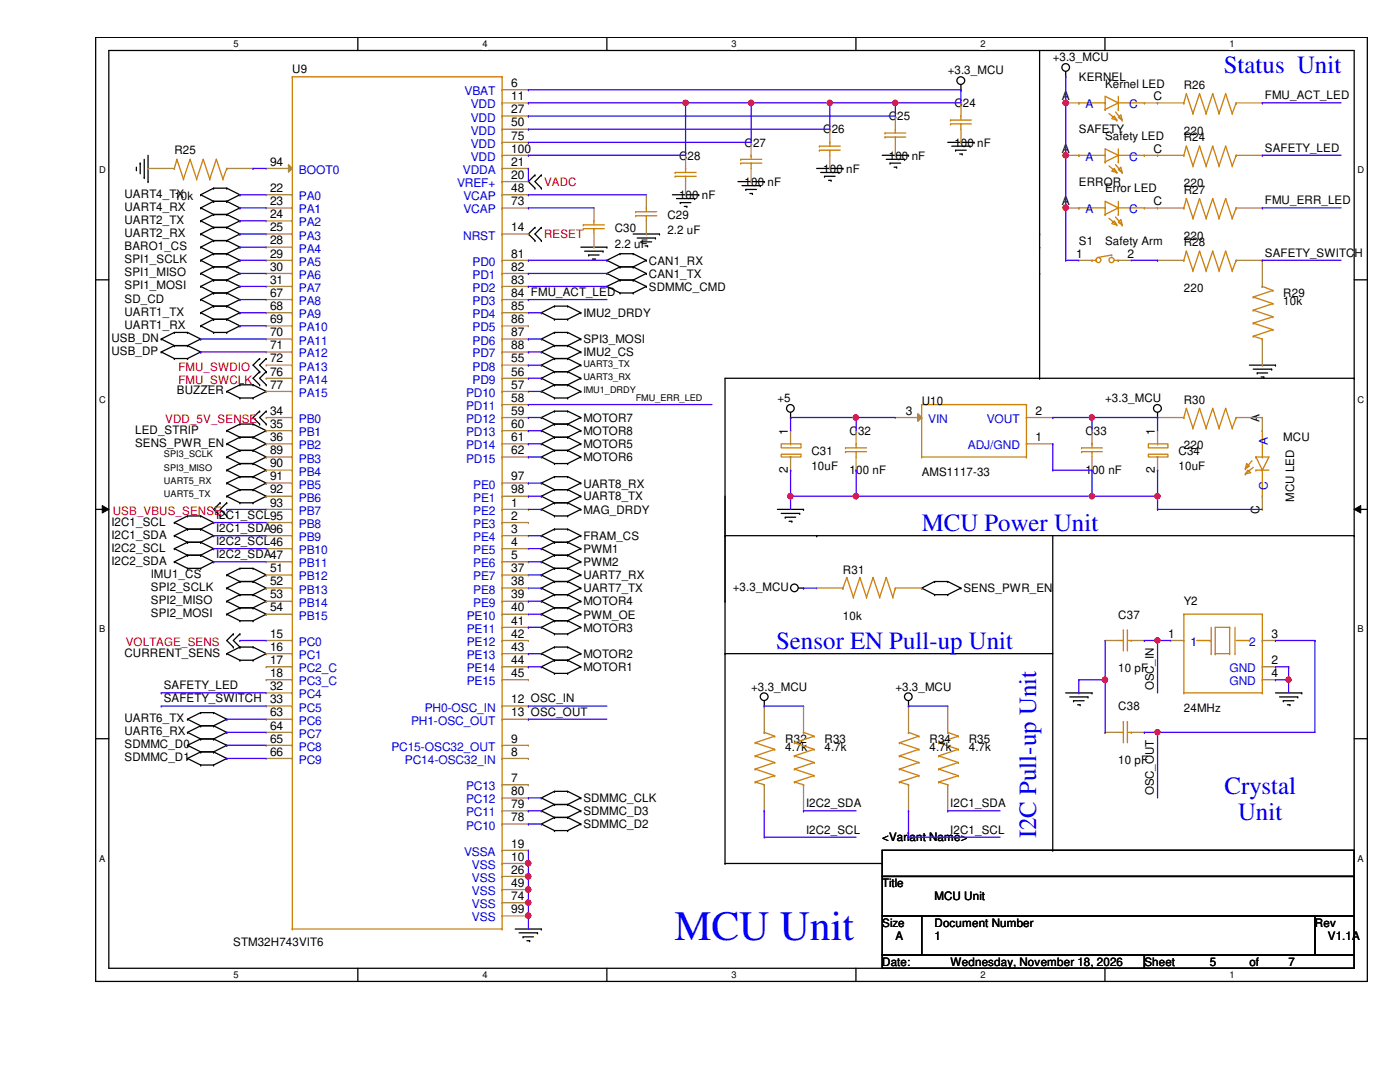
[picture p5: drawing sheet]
<svg xmlns="http://www.w3.org/2000/svg" width="279mm" height="216mm" viewBox="0 0 279 216" stroke-linecap="round" stroke-linejoin="round" font-family="sans-serif">
<defs><g id="words">
<text font-size="8.3" fill="#00f" x="134.6" y="187.6">MCU Unit</text>
<g font-size="5" fill="#00f">
<text x="244.2" y="14.5">Status Unit</text>
<text x="184" y="106">MCU Power Unit</text>
<text x="154.9" y="129.6">Sensor EN Pull-up Unit</text>
<text x="244.4" y="158.4">Crystal</text>
<text x="206.8" y="167.3" transform="rotate(-90 206.8 167.3)">I2C Pull-up Unit</text>
<text x="247.1" y="163.5">Unit</text>
</g>
<g font-size="2.4">
<text x="102" y="17.4">6</text>
<text x="102" y="20">11</text>
<text x="102" y="22.6">27</text>
<text x="211.9" y="20">A</text>
<text x="230.2" y="20">C</text>
<text x="102" y="25.2">50</text>
<text x="102" y="27.9">75</text>
<text x="53.9" y="33.1">94</text>
<text x="102" y="35.7">20</text>
<text x="102" y="33.1">21</text>
<text x="102" y="30.4">100</text>
<text x="211.9" y="30.4">A</text>
<text x="230.2" y="30.4">C</text>
<text x="53.9" y="38.3">22</text>
<text x="53.9" y="40.9">23</text>
<text x="102" y="38.3">48</text>
<text x="102" y="40.9">73</text>
<text x="211.9" y="40.9">A</text>
<text x="230.2" y="40.9">C</text>
<text x="53.9" y="43.5">24</text>
<text x="53.9" y="46.1">25</text>
<text x="102" y="46.1">14</text>
<text x="53.9" y="48.8">28</text>
<text x="53.9" y="51.4">29</text>
<text x="102" y="51.4">81</text>
<text x="214.8" y="51.4">1</text>
<text x="225" y="51.4">2</text>
<text x="53.9" y="54">30</text>
<text x="53.9" y="56.6">31</text>
<text x="53.9" y="59.2">67</text>
<text x="102" y="54">82</text>
<text x="102" y="56.6">83</text>
<text x="102" y="59.2">84 FMU_ACT_LED</text>
<text x="53.9" y="61.8">68</text>
<text x="53.9" y="64.5">69</text>
<text x="102" y="61.8">85</text>
<text x="102" y="64.5">86</text>
<text x="53.9" y="67.1">70</text>
<text x="53.9" y="69.7">71</text>
<text x="102" y="67.1">87</text>
<text x="102" y="69.7">88</text>
<text x="53.9" y="72.3">72</text>
<text x="53.9" y="74.9">76</text>
<text x="53.9" y="77.6">77</text>
<text x="102" y="72.3">55</text>
<text x="102" y="74.9">56</text>
<text x="102" y="77.6">57</text>
<text x="53.9" y="82.8">34</text>
<text x="102" y="80.2">58</text>
<text x="102" y="82.8">59</text>
<text x="180.8" y="82.8">3</text>
<text x="206.7" y="82.8">2</text>
<text x="53.9" y="85.4">35</text>
<text x="53.9" y="88">36</text>
<text x="102" y="85.4">60</text>
<text x="102" y="88">61</text>
<text x="157.2" y="86.7" transform="rotate(-90 157.2 86.7)">1</text>
<text x="206.7" y="88">1</text>
<text x="230.5" y="86.7" transform="rotate(-90 230.5 86.7)">1</text>
<text x="251.4" y="84.1" transform="rotate(-90 251.4 84.1)">A</text>
<text x="53.9" y="90.6">89</text>
<text x="53.9" y="93.3">90</text>
<text x="53.9" y="95.8">91</text>
<text x="102" y="90.6">62</text>
<text x="102" y="95.8">97</text>
<text x="157.2" y="94.4" transform="rotate(-90 157.2 94.4)">2</text>
<text x="230.5" y="94.4" transform="rotate(-90 230.5 94.4)">2</text>
<text x="53.9" y="98.5">92</text>
<text x="53.9" y="101.1">93</text>
<text x="102" y="101.1">1</text>
<text x="102" y="98.5">98</text>
<text x="102" y="103.7">2</text>
<text x="102" y="106.3">3</text>
<text x="251.4" y="102.6" transform="rotate(-90 251.4 102.6)">C</text>
<text x="102" y="108.9">4</text>
<text x="102" y="111.5">5</text>
<text x="53.9" y="114.2">51</text>
<text x="53.9" y="116.8">52</text>
<text x="53.9" y="119.4">53</text>
<text x="102" y="114.2">37</text>
<text x="102" y="116.8">38</text>
<text x="102" y="119.4">39</text>
<text x="53.9" y="122">54</text>
<text x="102" y="122">40</text>
<text x="102" y="124.6">41</text>
<text x="53.9" y="127.3">15</text>
<text x="53.9" y="129.9">16</text>
<text x="102" y="127.3">42</text>
<text x="102" y="129.9">43</text>
<text x="233.1" y="127.3">1</text>
<text x="253.7" y="127.3">3</text>
<text x="53.9" y="132.5">17</text>
<text x="53.9" y="135.1">18</text>
<text x="53.9" y="137.7">32</text>
<text x="102" y="132.5">44</text>
<text x="102" y="135.1">45</text>
<text x="253.7" y="132.5">2</text>
<text x="253.7" y="135.1">4</text>
<text x="53.9" y="143">63</text>
<text x="102" y="140.3">12 OSC_IN</text>
<text x="102" y="143">13 OSC_OUT</text>
<text x="53.9" y="145.6">64</text>
<text x="53.9" y="148.2">65</text>
<text x="102" y="148.2">9</text>
<text x="53.9" y="150.8">66</text>
<text x="102" y="150.8">8</text>
<text x="102" y="156">7</text>
<text x="102" y="161.2">79</text>
<text x="102" y="158.7">80</text>
<text x="102" y="163.9">78</text>
<text x="102" y="171.7">10</text>
<text x="102" y="169.1">19</text>
<text x="102" y="174.3">26</text>
<text x="102" y="177">49</text>
<text x="102" y="179.6">74</text>
<text x="102" y="182.2">99</text>
</g>
<g font-size="2.4" fill="#00c">
<text x="92.7" y="19">VBAT</text>
<text x="93.9" y="21.6">VDD</text>
<text x="216.6" y="21.6">A</text>
<text x="225.4" y="21.6">C</text>
<text x="93.9" y="24.3">VDD</text>
<text x="93.9" y="26.9">VDD</text>
<text x="93.9" y="29.5">VDD</text>
<text x="59.6" y="34.7">BOOT0</text>
<text x="92.4" y="34.7">VDDA</text>
<text x="93.9" y="32.1">VDD</text>
<text x="216.6" y="32.1">A</text>
<text x="225.4" y="32.1">C</text>
<text x="59.6" y="40">PA0</text>
<text x="91.2" y="37.3">VREF+</text>
<text x="92.5" y="40">VCAP</text>
<text x="59.6" y="42.6">PA1</text>
<text x="59.6" y="45.2">PA2</text>
<text x="59.6" y="47.8">PA3</text>
<text x="92.5" y="47.8">NRST</text>
<text x="92.5" y="42.6">VCAP</text>
<text x="216.6" y="42.6">A</text>
<text x="225.4" y="42.6">C</text>
<text x="59.6" y="50.4">PA4</text>
<text x="59.6" y="53">PA5</text>
<text x="94.3" y="53">PD0</text>
<text x="59.6" y="55.7">PA6</text>
<text x="59.6" y="58.3">PA7</text>
<text x="94.3" y="55.7">PD1</text>
<text x="94.3" y="58.3">PD2</text>
<text x="59.6" y="60.9">PA8</text>
<text x="59.6" y="63.5">PA9</text>
<text x="94.3" y="60.9">PD3</text>
<text x="94.3" y="63.5">PD4</text>
<text x="59.6" y="66.1">PA10</text>
<text x="59.6" y="68.7">PA11</text>
<text x="59.6" y="71.3">PA12</text>
<text x="94.3" y="66.1">PD5</text>
<text x="94.3" y="68.7">PD6</text>
<text x="94.3" y="71.3">PD7</text>
<text x="59.6" y="74">PA13</text>
<text x="59.6" y="76.6">PA14</text>
<text x="94.3" y="74">PD8</text>
<text x="94.3" y="76.6">PD9</text>
<text x="59.6" y="79.2">PA15</text>
<text x="93" y="79.2">PD10</text>
<text x="93" y="81.8">PD11</text>
<text x="59.6" y="84.4">PB0</text>
<text x="59.6" y="87">PB1</text>
<text x="59.6" y="89.7">PB2</text>
<text x="93" y="84.4">PD12</text>
<text x="93" y="87">PD13</text>
<text x="93" y="89.7">PD14</text>
<text x="185.3" y="84.4">VIN</text>
<text x="193.2" y="89.7">ADJ/GND</text>
<text x="196.9" y="84.4">VOUT</text>
<text x="253" y="88.9" transform="rotate(-90 253 88.9)">A</text>
<text x="59.6" y="92.3">PB3</text>
<text x="59.6" y="94.9">PB4</text>
<text x="93" y="92.3">PD15</text>
<text x="59.6" y="97.5">PB5</text>
<text x="59.6" y="100.1">PB6</text>
<text x="94.4" y="97.5">PE0</text>
<text x="94.4" y="100.1">PE1</text>
<text x="253" y="97.7" transform="rotate(-90 253 97.7)">C</text>
<text x="59.6" y="102.7">PB7</text>
<text x="59.6" y="105.4">PB8</text>
<text x="59.6" y="108">PB9</text>
<text x="94.4" y="102.7">PE2</text>
<text x="94.4" y="105.4">PE3</text>
<text x="94.4" y="108">PE4</text>
<text x="59.6" y="110.6">PB10</text>
<text x="59.6" y="113.2">PB11</text>
<text x="94.4" y="110.6">PE5</text>
<text x="94.4" y="113.2">PE6</text>
<text x="59.6" y="115.8">PB12</text>
<text x="59.6" y="118.4">PB13</text>
<text x="94.4" y="115.8">PE7</text>
<text x="94.4" y="118.4">PE8</text>
<text x="59.6" y="121.1">PB14</text>
<text x="59.6" y="123.7">PB15</text>
<text x="93.1" y="123.7">PE10</text>
<text x="94.4" y="121.1">PE9</text>
<text x="59.6" y="128.9">PC0</text>
<text x="59.6" y="131.5">PC1</text>
<text x="93.1" y="126.3">PE11</text>
<text x="93.1" y="128.9">PE12</text>
<text x="93.1" y="131.5">PE13</text>
<text x="237.6" y="128.9">1</text>
<text x="249.3" y="128.9">2</text>
<text x="59.6" y="134.2">PC2_C</text>
<text x="59.6" y="136.7">PC3_C</text>
<text x="93.1" y="134.2">PE14</text>
<text x="93.1" y="136.7">PE15</text>
<text x="245.4" y="134.2">GND</text>
<text x="245.4" y="136.7">GND</text>
<text x="59.6" y="139.4">PC4</text>
<text x="59.6" y="142">PC5</text>
<text x="84.8" y="142">PH0-OSC_IN</text>
<text x="59.6" y="144.6">PC6</text>
<text x="59.6" y="147.2">PC7</text>
<text x="59.6" y="149.8">PC8</text>
<text x="78.1" y="149.8">PC15-OSC32_OUT</text>
<text x="82" y="144.6">PH1-OSC_OUT</text>
<text x="59.6" y="152.4">PC9</text>
<text x="80.8" y="152.4">PC14-OSC32_IN</text>
<text x="93" y="157.7">PC13</text>
<text x="93" y="160.3">PC12</text>
<text x="93" y="165.5">PC10</text>
<text x="93" y="162.9">PC11</text>
<text x="92.6" y="170.8">VSSA</text>
<text x="94.2" y="173.4">VSS</text>
<text x="94.2" y="176">VSS</text>
<text x="94.2" y="178.6">VSS</text>
<text x="94.2" y="181.2">VSS</text>
<text x="94.2" y="183.9">VSS</text>
</g>
<g font-size="2.3">
<text x="58.3" y="14.6">U9</text>
<text x="189.1" y="14.9">+3.3_MCU</text>
<text x="210.1" y="12.2">+3.3_MCU</text>
<text x="215.3" y="16.2">KERNEL</text>
<text x="220.6" y="17.5">Kernel LED</text>
<text x="236.3" y="17.7">R26</text>
<text x="190.5" y="21.4">C24</text>
<text x="252.4" y="19.8">FMU_ACT_LED</text>
<text x="148.6" y="29.3">C27</text>
<text x="164.3" y="26.6">C26</text>
<text x="177.4" y="24">C25</text>
<text x="190.5" y="29.3">100 nF</text>
<text x="215.3" y="26.6">SAFETY</text>
<text x="220.6" y="27.9">Safety LED</text>
<text x="236.3" y="26.9">220</text>
<text x="236.3" y="28.2">R24</text>
<text x="34.8" y="30.8">R25</text>
<text x="135.5" y="31.9">C28</text>
<text x="164.3" y="34.5">100 nF</text>
<text x="177.4" y="31.9">100 nF</text>
<text x="252.4" y="30.3">SAFETY_LED</text>
<text x="24.8" y="39.5">UART4_TX</text>
<text x="34.8" y="40">10k</text>
<text x="135.5" y="39.7">100 nF</text>
<text x="148.6" y="37.1">100 nF</text>
<text x="215.3" y="37.1">ERROR</text>
<text x="220.6" y="38.4">Error LED</text>
<text x="236.3" y="37.3">220</text>
<text x="236.3" y="38.6">R27</text>
<text x="252.4" y="40.8">FMU_ERR_LED</text>
<text x="24.8" y="47.3">UART2_RX</text>
<text x="24.8" y="44.7">UART2_TX</text>
<text x="24.8" y="42.1">UART4_RX</text>
<text x="122.7" y="46.2">C30</text>
<text x="133.2" y="46.8">2.2 uF</text>
<text x="133.2" y="43.6">C29</text>
<text x="236.3" y="47.8">220</text>
<text x="24.8" y="52.5">SPI1_SCLK</text>
<text x="24.8" y="49.9">BARO1_CS</text>
<text x="122.7" y="49.4">2.2 uF</text>
<text x="129.5" y="52.8">CAN1_RX</text>
<text x="215.3" y="48.9">S1</text>
<text x="220.6" y="48.9">Safety Arm</text>
<text x="236.3" y="49.1">R28</text>
<text x="252.4" y="51.2">SAFETY_SWITCH</text>
<text x="24.8" y="55.2">SPI1_MISO</text>
<text x="24.8" y="57.7">SPI1_MOSI</text>
<text x="129.5" y="55.4">CAN1_TX</text>
<text x="129.5" y="58">SDMMC_CMD</text>
<text x="236.3" y="58.3">220</text>
<text x="256.1" y="59.3">R29</text>
<text x="24.8" y="65.6">UART1_RX</text>
<text x="24.8" y="63">UART1_TX</text>
<text x="24.8" y="60.4">SD_CD</text>
<text x="116.4" y="63.2">IMU2_DRDY</text>
<text x="256.1" y="60.9">10k</text>
<text x="22.2" y="70.8">USB_DP</text>
<text x="22.2" y="68.2">USB_DN</text>
<text x="116.4" y="68.5">SPI3_MOSI</text>
<text x="116.4" y="71.1">IMU2_CS</text>
<text x="35.3" y="78.7">BUZZER</text>
<text x="155.2" y="80.3">+5</text>
<text x="183.9" y="80.8">U10</text>
<text x="220.6" y="80.3">+3.3_MCU</text>
<text x="236.3" y="80.5">R30</text>
<text x="27" y="89.2">SENS_PWR_EN</text>
<text x="27" y="86.5">LED_STRIP</text>
<text x="116.4" y="84.2">MOTOR7</text>
<text x="116.4" y="86.8">MOTOR8</text>
<text x="116.4" y="89.4">MOTOR5</text>
<text x="169.5" y="86.8">C32</text>
<text x="216.6" y="86.8">C33</text>
<text x="236.3" y="89.7">220</text>
<text x="256.1" y="88.1">MCU</text>
<text x="116.4" y="92">MOTOR6</text>
<text x="161.9" y="90.7">C31</text>
<text x="161.9" y="93.9">10uF</text>
<text x="169.5" y="94.7">100 nF</text>
<text x="183.9" y="94.9">AMS1117-33</text>
<text x="216.6" y="94.7">100 nF</text>
<text x="235.2" y="90.7">C34</text>
<text x="235.2" y="93.9">10uF</text>
<text x="116.4" y="97.3">UART8_RX</text>
<text x="116.4" y="99.9">UART8_TX</text>
<text x="258.3" y="100.1" transform="rotate(-90 258.3 100.1)">MCU LED</text>
<text x="22.2" y="107.5">I2C1_SDA</text>
<text x="22.2" y="104.9">I2C1_SCL</text>
<text x="43.1" y="106.2">I2C1_SDA96</text>
<text x="43.1" y="103.5">I2C1_SCL95</text>
<text x="116.4" y="107.7">FRAM_CS</text>
<text x="116.4" y="102.5">MAG_DRDY</text>
<text x="22.2" y="112.7">I2C2_SDA</text>
<text x="22.2" y="110.1">I2C2_SCL</text>
<text x="43.1" y="108.8">I2C2_SCL46</text>
<text x="43.1" y="111.4">I2C2_SDA47</text>
<text x="116.4" y="110.4">PWM1</text>
<text x="116.4" y="112.9">PWM2</text>
<text x="30.1" y="115.3">IMU1_CS</text>
<text x="30.1" y="117.9">SPI2_SCLK</text>
<text x="116.4" y="115.6">UART7_RX</text>
<text x="116.4" y="118.2">UART7_TX</text>
<text x="146.3" y="117.9">+3.3_MCU</text>
<text x="168.2" y="114.5">R31</text>
<text x="192.3" y="118.2">SENS_PWR_EN</text>
<text x="30.1" y="120.6">SPI2_MISO</text>
<text x="30.1" y="123.1">SPI2_MOSI</text>
<text x="116.4" y="120.8">MOTOR4</text>
<text x="116.4" y="123.4">PWM_OE</text>
<text x="168.2" y="123.7">10k</text>
<text x="223.2" y="123.4">C37</text>
<text x="236.3" y="120.8">Y2</text>
<text x="24.8" y="131">CURRENT_SENS</text>
<text x="116.4" y="126">MOTOR3</text>
<text x="116.4" y="131.3">MOTOR2</text>
<text x="32.7" y="137.5">SAFETY_LED</text>
<text x="116.4" y="133.9">MOTOR1</text>
<text x="149.9" y="137.8">+3.3_MCU</text>
<text x="178.7" y="137.8">+3.3_MCU</text>
<text x="223.2" y="134.2">10 pF</text>
<text x="230.3" y="137.8" transform="rotate(-90 230.3 137.8)">OSC_IN</text>
<text x="32.7" y="140.2">SAFETY_SWITCH 33</text>
<text x="223.2" y="141.7">C38</text>
<text x="236.3" y="142">24MHz</text>
<text x="24.8" y="146.7">UART6_RX</text>
<text x="24.8" y="144.1">UART6_TX</text>
<text x="24.8" y="149.3">SDMMC_D0</text>
<text x="156.7" y="148.3">R32</text>
<text x="156.7" y="149.9">4.7k</text>
<text x="164.5" y="148.3">R33</text>
<text x="164.5" y="149.9">4.7k</text>
<text x="185.5" y="148.3">R34</text>
<text x="185.5" y="149.9">4.7k</text>
<text x="193.3" y="148.3">R35</text>
<text x="193.3" y="149.9">4.7k</text>
<text x="24.8" y="151.9">SDMMC_D1</text>
<text x="223.2" y="152.4">10 pF</text>
<text x="116.4" y="160.1">SDMMC_CLK</text>
<text x="160.9" y="161.1">I2C2_SDA</text>
<text x="189.7" y="161.1">I2C1_SDA</text>
<text x="230.3" y="158.7" transform="rotate(-90 230.3 158.7)">OSC_OUT</text>
<text x="116.4" y="162.7">SDMMC_D3</text>
<text x="116.4" y="165.3">SDMMC_D2</text>
<text x="160.9" y="166.3">I2C2_SCL</text>
<text x="176.1" y="167.9">&lt;Variant Name&gt;</text>
<text x="189.7" y="166.3">I2C1_SCL</text>
<text x="176.1" y="177">Title</text>
<text x="186.5" y="179.7">MCU Unit</text>
<text x="176.1" y="184.9">Size</text>
<text x="186.5" y="184.9">Document Number</text>
<text x="262.4" y="184.9">Rev</text>
<text x="46.6" y="188.8">STM32H743VIT6</text>
<text x="178.7" y="187.5">A</text>
<text x="186.5" y="187.5">1</text>
<text x="265" y="187.5">V1.1A</text>
<text x="176.1" y="192.7">Date:</text>
<text x="189.7" y="192.7">Wednesday, November 18, 2026</text>
<text x="228.4" y="192.7">Sheet</text>
<text x="241.5" y="192.7">5</text>
<text x="249.3" y="192.7">of</text>
<text x="257.2" y="192.7">7</text>
</g>
<g font-size="2.3" fill="#f00">
<text x="108.6" y="37.1">VADC</text>
<text x="108.6" y="47.5">RESET</text>
<text x="35.6" y="74">FMU_SWDIO</text>
<text x="35.6" y="76.6">FMU_SWCLK</text>
<text x="33" y="84.5">VDD_5V_SENSE</text>
<text x="22.5" y="102.7">USB_VBUS_SENSE</text>
<text x="25.1" y="128.9">VOLTAGE_SENS</text>
</g>
<g font-size="1.9">
<text x="46.6" y="9.4">5</text>
<text x="96.3" y="9.4">4</text>
<text x="146" y="9.4">3</text>
<text x="195.7" y="9.4">2</text>
<text x="245.4" y="9.4">1</text>
<text x="19.8" y="34.6">D</text>
<text x="270.9" y="34.6">D</text>
<text x="19.8" y="80.3">C</text>
<text x="270.9" y="80.3">C</text>
<text x="19.8" y="126.2">B</text>
<text x="270.9" y="126.2">B</text>
<text x="19.8" y="171.9">A</text>
<text x="270.9" y="171.9">A</text>
<text x="46.6" y="195.2">5</text>
<text x="96.3" y="195.2">4</text>
<text x="146" y="195.2">3</text>
<text x="195.7" y="195.2">2</text>
<text x="245.4" y="195.2">1</text>
</g>
<g font-size="1.8">
<text x="116.4" y="73.2">UART3_TX</text>
<text x="116.4" y="75.8">UART3_RX</text>
<text x="116.4" y="78.4">IMU1_DRDY</text>
<text x="126.9" y="80">FMU_ERR_LED</text>
<text x="32.7" y="93.9">SPI3_MISO</text>
<text x="32.7" y="91.3">SPI3_SCLK</text>
<text x="32.7" y="99.1">UART5_TX</text>
<text x="32.7" y="96.5">UART5_RX</text>
</g>
</g></defs>
<path d="M19.1 7.5h253.8v188.3h-253.8zM21.7 10.1h248.6v183.1h-248.6z" fill="none" stroke="#000" stroke-width=".25"/>
<g fill="#fff">
<path d="M46.6 7.7h1v2.1h-1z"/>
<path d="M46.6 193.5h1v2.1h-1z"/>
</g>
<path d="M71.4 7.5v2.6M71.4 193.2v2.6" fill="none" stroke="#000" stroke-width=".25"/>
<g fill="#fff">
<path d="M96.3 7.7h1v2.1h-1z"/>
<path d="M96.3 193.5h1v2.1h-1z"/>
</g>
<path d="M121.1 7.5v2.6M121.1 193.2v2.6" fill="none" stroke="#000" stroke-width=".25"/>
<g fill="#fff">
<path d="M146 7.7h1v2.1h-1z"/>
<path d="M146 193.5h1v2.1h-1z"/>
</g>
<path d="M170.8 7.5v2.6M170.8 193.2v2.6" fill="none" stroke="#000" stroke-width=".25"/>
<g fill="#fff">
<path d="M195.7 7.7h1v2.1h-1z"/>
<path d="M195.7 193.5h1v2.1h-1z"/>
</g>
<path d="M220.5 7.5v2.6M220.5 193.2v2.6" fill="none" stroke="#000" stroke-width=".25"/>
<g fill="#fff">
<path d="M245.4 7.7h1v2.1h-1z"/>
<path d="M245.4 193.5h1v2.1h-1z"/>
<path d="M19.8 32.9h1.3v2.1h-1.3z"/>
<path d="M270.9 32.9h1.3v2.1h-1.3z"/>
<path d="M19.8 78.7h1.3v2.1h-1.3z"/>
<path d="M270.9 78.7h1.3v2.1h-1.3z"/>
</g>
<path d="M19.1 55.8h2.6M270.3 55.8h2.6" fill="none" stroke="#000" stroke-width=".25"/>
<g fill="#fff">
<path d="M19.8 124.5h1.2v2.1h-1.2z"/>
<path d="M270.9 124.5h1.3v2.1h-1.3z"/>
</g>
<path d="M19.1 101.6h2.6M270.3 101.6h2.6" fill="none" stroke="#000" stroke-width=".25"/>
<path d="M20.4 100.9l1.3 .7-1.3 .8zM270.3 101.6l1.3-.7v1.5z" fill="#000"/>
<path d="M20.4 100.9l1.3 .7-1.3 .8zM270.3 101.6l1.3-.7v1.5z" fill="none" stroke="#000" stroke-width=".2"/>
<g fill="#fff">
<path d="M19.8 170.3h1.2v2h-1.2z"/>
<path d="M270.9 170.3h1.3v2h-1.3z"/>
</g>
<g fill="none" stroke="#000" stroke-width=".25">
<path d="M191.8 17.9h.1M191.8 16.9v1M207.5 10.1v65.4M212.7 15.3h.1M212.7 14.3v1M27.2 33.9h.1M27.2 33.4v.5M28 32.6h.1M28 32.6v2.1M28.8 35.4h.1M28.8 31.8v3.6M29.5 36.2h.1"/>
<path d="M29.5 31v5.2M40 38.9h.1M40 38.9l2.6 1.3M42.6 37.5h.1M42.6 37.5l-2.6 1.4M42.6 37.5h2.7M45.3 37.5h.1M45.3 37.5l2.6 1.4M47.9 38.9h.1M47.9 38.9l-2.6 1.3M106.8 34.9h.1M106.8 37.5h.1"/>
<path d="M106.8 34.9l-1.3 1.3 1.3 1.3M108 37.5h.1M108 34.9h.1M108 34.9l-1.2 1.3 1.2 1.3M134.2 38.9h5.2M135 39.6h3.6M138.6 39.6h.1M139.4 38.9h.1M147.3 36.2h5.2M148.1 37h3.6M148.8 37.8h.1M148.8 37.8h2.2"/>
<path d="M149.6 38.6h.6M150.2 38.6h.1M151.7 37h.1M152.5 36.2h.1M163 33.6h5.2M163.8 34.4h3.6M164.5 35.2h.1M164.5 35.2h2.2M165.4 36h.5M165.9 36h.1M167.4 34.4h.1M168.2 33.6h.1"/>
<path d="M176.1 31h5.2M176.9 31.8h3.6M177.6 32.6h.1M177.6 32.6h2.1M178.4 33.4h.5M178.9 33.4h.1M180.5 31.8h.1M181.3 31h.1M189.1 28.4h5.3M189.9 29.2h3.7M190.7 30h.1M190.7 30h2.1"/>
<path d="M191.5 30.7h.5M192 30.7h.1M193.6 29.2h.1M194.4 28.4h.1M40 46.7h.1M40 44.1h.1M40 41.5h.1M40 51.9h.1M40 54.6h.1M40 57.1h.1M40 49.3h.1M40 59.8h.1"/>
<path d="M40 46.7l2.6 1.3M40 44.1l2.6 1.3M40 41.5l2.6 1.3M40 51.9l2.6 1.4M40 54.6l2.6 1.3M40 57.1l2.6 1.4M40 49.3l2.6 1.3M40 59.8l2.6 1.3M42.6 48h.1M42.6 45.4h.1M42.6 42.8h.1M42.6 40.2h.1"/>
<path d="M42.6 53.3h.1M42.6 50.6h.1M42.6 55.9h.1M42.6 58.5h.1M42.6 48h2.7M42.6 45.4l-2.6 1.3M42.6 45.4h2.7M42.6 42.8l-2.6 1.3M42.6 42.8h2.7M42.6 40.2l-2.6 1.3M42.6 40.2h2.7M42.6 50.6h2.7"/>
<path d="M42.6 53.3h2.7M42.6 55.9h2.7M42.6 58.5h2.7M42.6 50.6l-2.6 1.3M42.6 53.3l-2.6 1.3M42.6 55.9l-2.6 1.2M42.6 48l-2.6 1.3M42.6 58.5l-2.6 1.3M45.3 48h.1M45.3 45.4h.1M45.3 42.8h.1M45.3 40.2h.1"/>
<path d="M45.3 53.3h.1M45.3 50.6h.1M45.3 55.9h.1M45.3 58.5h.1M45.3 45.4l2.6 1.3M45.3 42.8l2.6 1.3M45.3 40.2l2.6 1.3M45.3 50.6l2.6 1.3M45.3 53.3l2.6 1.3M45.3 55.9l2.6 1.2M45.3 48l2.6 1.3M45.3 58.5l2.6 1.3"/>
<path d="M47.9 46.7h.1M47.9 44.1h.1M47.9 41.5h.1M47.9 51.9h.1M47.9 54.6h.1M47.9 57.1h.1M47.9 49.3h.1M47.9 59.8h.1M47.9 59.8l-2.6 1.3M47.9 46.7l-2.6 1.3M47.9 44.1l-2.6 1.3M47.9 41.5l-2.6 1.3"/>
<path d="M47.9 51.9l-2.6 1.4M47.9 54.6l-2.6 1.3M47.9 57.1l-2.6 1.4M47.9 49.3l-2.6 1.3M106.8 45.4h.1M106.8 48h.1M106.8 45.4l-1.3 1.3 1.3 1.3M108 48h.1M108 45.4h.1M108 45.4l-1.2 1.3 1.2 1.3M115.9 49.3h5.2M116.7 50.1h3.7"/>
<path d="M117.5 50.9h.1M117.5 50.9h2M118.2 51.7h.6M118.8 51.7h.1M120.4 50.1h.1M121.1 51.9h.1M121.1 54.6h.1M121.1 57.1h.1M121.1 49.3h.1M121.1 51.9l2.6 1.4M121.1 54.6l2.6 1.3M121.1 57.1l2.6 1.4"/>
<path d="M123.7 50.6h.1M123.7 53.3h.1M123.7 55.9h.1M123.7 58.5h.1M123.7 50.6l-2.6 1.3M123.7 50.6h2.7M123.7 53.3h2.7M123.7 53.3l-2.6 1.3M123.7 55.9h2.7M123.7 55.9l-2.6 1.2M123.7 58.5h2.7M126.4 50.6h.1"/>
<path d="M126.4 53.3h.1M126.4 55.9h.1M126.4 58.5h.1M126.4 50.6l2.6 1.3M126.4 53.3l2.6 1.3M126.4 55.9l2.6 1.2M126.4 46.7h5.2M127.2 47.5h3.6M127.9 48.3h.1M127.9 48.3h2.1M128.7 49.1h.5M129 51.9h.1"/>
<path d="M129 54.6h.1M129 57.1h.1M129 51.9l-2.6 1.4M129 54.6l-2.6 1.3M129 57.1l-2.6 1.4M129.2 49.1h.1M130.8 47.5h.1M131.6 46.7h.1M135.8 40.4h.1M135.8 40.4h2.1M136.6 41.2h.5M137.1 41.2h.1"/>
<path d="M207.5 46.7h.1M207.5 49.3h.1M207.5 54.6h.1M32.2 70.2h.1M32.2 67.6h.1M32.2 70.2l2.6 1.3M32.2 67.6l2.6 1.4M34.8 71.5h.1M34.8 69h.1M34.8 66.3h.1M34.8 71.5h2.6M34.8 69l-2.6 1.2"/>
<path d="M34.8 69h2.6M34.8 66.3l-2.6 1.3M34.8 66.3h2.6M37.4 71.5h.1M37.4 69h.1M37.4 66.3h.1M37.4 69l2.6 1.2M37.4 66.3l2.6 1.3M40 70.2h.1M40 67.6h.1M40 65h.1M40 62.4h.1"/>
<path d="M40 70.2l-2.6 1.3M40 67.6l-2.6 1.4M40 65l2.6 1.3M40 62.4l2.6 1.3M42.6 66.3h.1M42.6 63.7h.1M42.6 61.1h.1M42.6 66.3h2.7M42.6 63.7l-2.6 1.3M42.6 63.7h2.7M42.6 61.1l-2.6 1.3M42.6 61.1h2.7"/>
<path d="M45.3 78.1h.1M45.3 66.3h.1M45.3 63.7h.1M45.3 61.1h.1M45.3 78.1l2.6 1.3M45.3 63.7l2.6 1.3M45.3 61.1l2.6 1.3M47.9 79.4h.1M47.9 76.8h.1M47.9 65h.1M47.9 62.4h.1M47.9 79.4h2.6"/>
<path d="M47.9 76.8l-2.6 1.3M47.9 76.8h2.6M47.9 65l-2.6 1.3M47.9 62.4l-2.6 1.3M50.5 79.4h.1M50.5 76.8h.1M50.5 76.8l2.6 1.3M51.8 71.5h.1M51.8 74.2h.1M51.8 76.8h.1M51.8 71.5l-1.3 1.4 1.3 1.3M51.8 74.2l-1.3 1.3 1.3 1.3"/>
<path d="M53.1 78.1h.1M53.1 71.5h.1M53.1 74.2h.1M53.1 76.8h.1M53.1 78.1l-2.6 1.3M53.1 71.5l-1.3 1.4 1.3 1.3M53.1 74.2l-1.3 1.3 1.3 1.3M108 67.6h.1M108 72.9h.1M108 75.5h.1M108 78.1h.1M108 70.2h.1"/>
<path d="M108 62.4h.1M108 67.6l2.7 1.4M108 72.9l2.7 1.3M108 75.5l2.7 1.3M108 78.1l2.7 1.3M108 70.2l2.7 1.3M108 62.4l2.7 1.3M110.7 66.3h.1M110.7 69h.1M110.7 71.5h.1M110.7 74.2h.1M110.7 76.8h.1"/>
<path d="M110.7 79.4h.1M110.7 61.1h.1M110.7 63.7h.1M110.7 79.4h2.6M110.7 76.8h2.6M110.7 71.5h2.6M110.7 69h2.6M110.7 66.3h2.6M110.7 63.7h2.6M110.7 61.1h2.6M110.7 66.3l-2.7 1.3M110.7 71.5l-2.7 1.4"/>
<path d="M110.7 74.2h2.6M110.7 74.2l-2.7 1.3M110.7 76.8l-2.7 1.3M110.7 69l-2.7 1.2M110.7 61.1l-2.7 1.3M113.3 66.3h.1M113.3 69h.1M113.3 71.5h.1M113.3 74.2h.1M113.3 76.8h.1M113.3 79.4h.1M113.3 61.1h.1"/>
<path d="M113.3 63.7h.1M113.3 66.3l2.6 1.3M113.3 71.5l2.6 1.4M113.3 74.2l2.6 1.3M113.3 76.8l2.6 1.3M113.3 69l2.6 1.2M113.3 61.1l2.6 1.3M115.9 67.6h.1M115.9 72.9h.1M115.9 75.5h.1M115.9 78.1h.1M115.9 70.2h.1"/>
<path d="M115.9 62.4h.1M115.9 67.6l-2.6 1.4M115.9 72.9l-2.6 1.3M115.9 75.5l-2.6 1.3M115.9 78.1l-2.6 1.3M115.9 70.2l-2.6 1.3M115.9 62.4l-2.6 1.3M207.5 75.5h.1M249.3 72.9h5.3M250.1 73.7h3.7M250.9 74.4h.1M250.9 74.4h2.1"/>
<path d="M251.7 75.2h.5M252.2 75.2h.1M253.8 73.7h.1M254.6 72.9h.1M270.3 75.5h.1M270.3 75.5h-125.6v96.8M45.3 99h.1M45.3 96.4h.1M45.3 93.8h.1M45.3 91.2h.1M45.3 88.6h.1M45.3 85.9h.1"/>
<path d="M45.3 88.6l2.6 1.3M45.3 99l2.6 1.3M45.3 96.4l2.6 1.3M45.3 93.8l2.6 1.3M45.3 91.2l2.6 1.3M45.3 85.9l2.6 1.3M47.9 97.7h.1M47.9 95.1h.1M47.9 92.5h.1M47.9 89.9h.1M47.9 87.2h.1M47.9 84.6h.1"/>
<path d="M47.9 95.1h2.6M47.9 97.7h2.6M47.9 97.7l-2.6 1.3M47.9 95.1l-2.6 1.3M47.9 92.5l-2.6 1.3M47.9 92.5h2.6M47.9 84.6h2.6M47.9 87.2h2.6M47.9 89.9h2.6M47.9 89.9l-2.6 1.3M47.9 87.2l-2.6 1.4M47.9 84.6l-2.6 1.3"/>
<path d="M50.5 97.7h.1M50.5 95.1h.1M50.5 92.5h.1M50.5 89.9h.1M50.5 87.2h.1M50.5 84.6h.1M50.5 87.2l2.6 1.4M50.5 97.7l2.6 1.3M50.5 95.1l2.6 1.3M50.5 92.5l2.6 1.3M50.5 89.9l2.6 1.3M50.5 84.6l2.6 1.3"/>
<path d="M51.8 82h.1M51.8 84.6h.1M51.8 82l-1.3 1.3 1.3 1.3M53.1 99h.1M53.1 96.4h.1M53.1 93.8h.1M53.1 91.2h.1M53.1 88.6h.1M53.1 85.9h.1M53.1 82h.1M53.1 84.6h.1M53.1 99l-2.6 1.3"/>
<path d="M53.1 96.4l-2.6 1.3M53.1 93.8l-2.6 1.3M53.1 91.2l-2.6 1.3M53.1 88.6l-2.6 1.3M53.1 85.9l-2.6 1.3M53.1 82l-1.3 1.3 1.3 1.3M108 96.4h.1M108 99h.1M108 83.3h.1M108 85.9h.1M108 91.2h.1M108 88.6h.1"/>
<path d="M108 96.4l2.7 1.3M108 99l2.7 1.3M108 83.3l2.7 1.3M108 85.9l2.7 1.3M108 91.2l2.7 1.3M108 88.6l2.7 1.3M110.7 95.1h.1M110.7 97.7h.1M110.7 82h.1M110.7 84.6h.1M110.7 87.2h.1M110.7 89.9h.1"/>
<path d="M110.7 92.5h.1M110.7 95.1l-2.7 1.3M110.7 95.1h2.6M110.7 97.7h2.6M110.7 97.7l-2.7 1.3M110.7 92.5h2.6M110.7 82l-2.7 1.3M110.7 82h2.6M110.7 84.6h2.6M110.7 84.6l-2.7 1.3M110.7 87.2h2.6M110.7 89.9l-2.7 1.3"/>
<path d="M110.7 89.9h2.6M110.7 87.2l-2.7 1.4M113.3 95.1h.1M113.3 97.7h.1M113.3 82h.1M113.3 84.6h.1M113.3 87.2h.1M113.3 89.9h.1M113.3 92.5h.1M113.3 95.1l2.6 1.3M113.3 97.7l2.6 1.3M113.3 82l2.6 1.3"/>
<path d="M113.3 84.6l2.6 1.3M113.3 89.9l2.6 1.3M113.3 87.2l2.6 1.4M115.9 96.4h.1M115.9 99h.1M115.9 83.3h.1M115.9 85.9h.1M115.9 91.2h.1M115.9 88.6h.1M115.9 96.4l-2.6 1.3M115.9 99l-2.6 1.3M115.9 83.3l-2.6 1.3"/>
<path d="M115.9 85.9l-2.6 1.3M115.9 91.2l-2.6 1.3M115.9 88.6l-2.6 1.3M157.8 83.3h.1M157.8 82.3v1M231 83.3h.1M231 82.3v1M34.8 112.1h.1M34.8 109.5h.1M34.8 106.9h.1M34.8 104.3h.1M34.8 112.1l2.6 1.3"/>
<path d="M34.8 109.5l2.6 1.3M34.8 106.9l2.6 1.3M34.8 104.3l2.6 1.3M37.4 113.4h.1M37.4 110.8h.1M37.4 108.2h.1M37.4 105.6h.1M37.4 103h.1M37.4 113.4h2.6M37.4 110.8l-2.6 1.3M37.4 110.8h2.6M37.4 108.2l-2.6 1.3"/>
<path d="M37.4 108.2h2.6M37.4 105.6l-2.6 1.3M37.4 105.6h2.6M37.4 103l-2.6 1.3M37.4 103h2.6M40 113.4h.1M40 110.8h.1M40 108.2h.1M40 105.6h.1M40 103h.1M40 110.8l2.6 1.3M40 108.2l2.6 1.3"/>
<path d="M40 105.6l2.6 1.3M40 103l2.6 1.3M42.6 112.1h.1M42.6 109.5h.1M42.6 106.9h.1M42.6 104.3h.1M42.6 112.1l-2.6 1.3M42.6 109.5l-2.6 1.3M42.6 106.9l-2.6 1.3M42.6 104.3l-2.6 1.3M43.9 100.3h.1M43.9 103h.1"/>
<path d="M43.9 100.3l-1.3 1.3 1.3 1.4M45.3 114.7h.1M45.3 117.3h.1M45.3 120h.1M45.3 100.3h.1M45.3 103h.1M45.3 117.3l2.6 1.4M45.3 114.7l2.6 1.3M45.3 120l2.6 1.3M45.3 100.3l-1.4 1.3 1.4 1.4M47.9 100.3h.1M47.9 116h.1"/>
<path d="M47.9 113.4h.1M47.9 118.7h.1M47.9 118.7h2.6M47.9 100.3h2.6M47.9 113.4h2.6M47.9 116h2.6M47.9 113.4l-2.6 1.3M47.9 116l-2.6 1.3M47.9 118.7l-2.6 1.3M50.5 100.3h.1M50.5 116h.1M50.5 113.4h.1"/>
<path d="M50.5 118.7h.1M50.5 113.4l2.6 1.3M50.5 116l2.6 1.3M50.5 118.7l2.6 1.3M53.1 114.7h.1M53.1 117.3h.1M53.1 120h.1M53.1 114.7l-2.6 1.3M53.1 117.3l-2.6 1.4M53.1 120l-2.6 1.3M108 120h.1M108 106.9h.1"/>
<path d="M108 109.5h.1M108 112.1h.1M108 114.7h.1M108 117.3h.1M108 101.6h.1M108 120l2.7 1.3M108 101.6l2.7 1.4M108 106.9l2.7 1.3M108 109.5l2.7 1.3M108 112.1l2.7 1.3M108 114.7l2.7 1.3M108 117.3l2.7 1.4"/>
<path d="M110.7 118.7h.1M110.7 100.3h.1M110.7 105.6h.1M110.7 108.2h.1M110.7 110.8h.1M110.7 113.4h.1M110.7 116h.1M110.7 103h.1M110.7 118.7l-2.7 1.3M110.7 118.7h2.6M110.7 100.3h2.6M110.7 113.4h2.6"/>
<path d="M110.7 110.8h2.6M110.7 108.2h2.6M110.7 105.6h2.6M110.7 103h2.6M110.7 116h2.6M110.7 105.6l-2.7 1.3M110.7 108.2l-2.7 1.3M110.7 110.8l-2.7 1.3M110.7 113.4l-2.7 1.3M110.7 116l-2.7 1.3M110.7 100.3l-2.7 1.3M113.3 118.7h.1"/>
<path d="M113.3 100.3h.1M113.3 105.6h.1M113.3 108.2h.1M113.3 110.8h.1M113.3 113.4h.1M113.3 116h.1M113.3 103h.1M113.3 118.7l2.6 1.3M113.3 110.8l2.6 1.3M113.3 105.6l2.6 1.3M113.3 108.2l2.6 1.3M113.3 113.4l2.6 1.3"/>
<path d="M113.3 116l2.6 1.3M113.3 100.3l2.6 1.3M115.9 120h.1M115.9 106.9h.1M115.9 109.5h.1M115.9 112.1h.1M115.9 114.7h.1M115.9 117.3h.1M115.9 101.6h.1M115.9 120l-2.6 1.3M115.9 106.9l-2.6 1.3M115.9 109.5l-2.6 1.3"/>
<path d="M115.9 112.1l-2.6 1.3M115.9 114.7l-2.6 1.3M115.9 117.3l-2.6 1.4M115.9 101.6l-2.6 1.4M144.7 120h.1M144.7 106.9h.1M144.7 106.9h125.6M155.2 101.6h5.2M155.9 102.4h3.7M156.7 103.2h.1M156.7 103.2h2.1M157.5 104h.5"/>
<path d="M158 104h.1M159.3 117.3h1.1M159.6 102.4h.1M160.4 101.6h.1M160.4 117.3h.1M163 106.9h.1M183.9 117.3h.1M183.9 117.3l2.6 1.4M186.5 116h.1M186.5 118.7h.1M186.5 118.7h2.6M186.5 116h2.6"/>
<path d="M186.5 116l-2.6 1.3M189.1 116h.1M189.1 118.7h.1M189.1 116l2.7 1.3M191.8 117.3h.1M191.8 117.3l-2.7 1.4M210.1 106.9v62.8M270.3 106.9h.1M45.3 122.6h.1M45.3 130.4h.1M45.3 122.6l2.6 1.3M45.3 130.4l2.6 1.3"/>
<path d="M46.6 126.5h.1M46.6 129.1h.1M46.6 126.5l-1.3 1.3 1.3 1.3M47.9 121.3h.1M47.9 123.9h.1M47.9 131.7h.1M47.9 129.1h.1M47.9 126.5h.1M47.9 121.3h2.6M47.9 123.9h2.6M47.9 129.1h2.6M47.9 131.7h2.6"/>
<path d="M47.9 121.3l-2.6 1.3M47.9 129.1l-2.6 1.3M47.9 126.5l-1.3 1.3 1.3 1.3M50.5 121.3h.1M50.5 123.9h.1M50.5 131.7h.1M50.5 129.1h.1M50.5 121.3l2.6 1.3M50.5 129.1l2.6 1.3M53.1 122.6h.1M53.1 130.4h.1M53.1 122.6l-2.6 1.3"/>
<path d="M53.1 130.4l-2.6 1.3M108 125.2h.1M108 130.4h.1M108 133.1h.1M108 122.6h.1M108 125.2l2.7 1.3M108 130.4l2.7 1.3M108 133.1l2.7 1.3M108 122.6l2.7 1.3M110.7 121.3h.1M110.7 123.9h.1M110.7 126.5h.1"/>
<path d="M110.7 129.1h.1M110.7 131.7h.1M110.7 134.4h.1M110.7 121.3h2.6M110.7 123.9l-2.7 1.3M110.7 123.9h2.6M110.7 126.5h2.6M110.7 129.1l-2.7 1.3M110.7 129.1h2.6M110.7 131.7h2.6M110.7 131.7l-2.7 1.4M110.7 134.4h2.6"/>
<path d="M110.7 121.3l-2.7 1.3M113.3 121.3h.1M113.3 123.9h.1M113.3 126.5h.1M113.3 129.1h.1M113.3 131.7h.1M113.3 134.4h.1M113.3 123.9l2.6 1.3M113.3 129.1l2.6 1.3M113.3 131.7l2.6 1.4M113.3 121.3l2.6 1.3M115.9 125.2h.1"/>
<path d="M115.9 130.4h.1M115.9 133.1h.1M115.9 122.6h.1M115.9 125.2l-2.6 1.3M115.9 130.4l-2.6 1.3M115.9 133.1l-2.6 1.3M115.9 122.6l-2.6 1.3M144.7 130.4h.1M144.7 130.4h65.4M152.5 139.8v1.1M181.3 139.8v1.1M212.7 138.3h5.2"/>
<path d="M213.5 139.1h3.6M214.2 139.8h.1M214.2 139.8h2.2M217.1 139.1h.1M217.9 138.3h.1M254.6 138.3h5.2M255.4 139.1h3.6M256.1 139.8h.1M256.1 139.8h2.1M259 139.1h.1M259.8 138.3h.1M19.1 147.4h2.6"/>
<path d="M37.4 151.3h.1M37.4 146.1h.1M37.4 143.5h.1M37.4 148.7h.1M37.4 151.3l2.6 1.4M37.4 146.1l2.6 1.3M37.4 143.5l2.6 1.3M37.4 148.7l2.6 1.3M40 152.7h.1M40 150h.1M40 147.4h.1M40 144.8h.1"/>
<path d="M40 142.2h.1M40 152.7h2.6M40 150l-2.6 1.3M40 150h2.6M40 147.4h2.6M40 144.8l-2.6 1.3M40 144.8h2.6M40 142.2l-2.6 1.3M40 142.2h2.6M40 147.4l-2.6 1.3M42.6 152.7h.1M42.6 150h.1"/>
<path d="M42.6 147.4h.1M42.6 144.8h.1M42.6 142.2h.1M42.6 150l2.7 1.3M42.6 144.8l2.7 1.3M42.6 142.2l2.7 1.3M42.6 147.4l2.7 1.3M45.3 151.3h.1M45.3 146.1h.1M45.3 143.5h.1M45.3 148.7h.1M45.3 151.3l-2.7 1.4"/>
<path d="M45.3 146.1l-2.7 1.3M45.3 143.5l-2.7 1.3M45.3 148.7l-2.7 1.3M108 159.2h.1M108 159.2l2.7 1.3M110.7 157.9h.1M110.7 157.9l-2.7 1.3M110.7 157.9h2.6M113.3 157.9h.1M113.3 157.9l2.6 1.3M115.9 159.2h.1M115.9 159.2l-2.6 1.3"/>
<path d="M152.5 140.9h.1M181.3 140.9h.1M215.1 140.6h.5M215.6 140.6h.1M256.9 140.6h.5M257.4 140.6h.1M270.3 147.4h2.6M108 161.8h.1M108 164.4h.1M108 161.8l2.7 1.3M108 164.4l2.7 1.3M110.7 160.5h.1"/>
<path d="M110.7 163.1h.1M110.7 165.7h.1M110.7 160.5h2.6M110.7 160.5l-2.7 1.3M110.7 163.1h2.6M110.7 163.1l-2.7 1.3M110.7 165.7h2.6M113.3 160.5h.1M113.3 163.1h.1M113.3 165.7h.1M113.3 160.5l2.6 1.3M113.3 163.1l2.6 1.3"/>
<path d="M115.9 161.8h.1M115.9 164.4h.1M115.9 161.8l-2.6 1.3M115.9 164.4l-2.6 1.3M144.7 172.3h.1M144.7 172.3h31.4M176.1 169.7h94.2v5.2h-94.2zM176.1 174.9h94.2v7.9h-94.2zM176.1 172.3h.1M210.1 169.7h.1M102.8 185.4h5.2M103.6 186.1h3.7"/>
<path d="M104.4 186.9h.1M104.4 186.9h2.1M105.2 187.7h.5M105.7 187.7h.1M107.3 186.1h.1M108 185.4h.1M176.1 182.8h7.8v7.8h-7.8zM176.1 190.6h52.3v2.6h-52.3zM183.9 182.8h78.5v7.8h-78.5zM228.4 190.6h41.9v2.6h-41.9zM262.4 182.8h7.9v7.8h-7.9z"/>
<circle cx="191.8" cy="16.1" r=".77"/>
<circle cx="212.7" cy="13.5" r=".76"/>
<circle cx="157.7" cy="81.5" r=".76"/>
<circle cx="231" cy="81.5" r=".77"/>
<circle cx="158.5" cy="117.3" r=".76"/>
<circle cx="152.5" cy="139" r=".77"/>
<circle cx="181.3" cy="139" r=".76"/>
</g>
<g fill="none" stroke="#cc8006" stroke-width=".25">
<path d="M215.3 41.5h.1M215.3 41.5h5.3M220.6 42.8h.1M220.6 41.5h.1M221.3 43.6l1.6 1.3M222.4 44.1l.5 .8-1-.3zM222.6 43.3l1.3 1.6M222.9 44.9h.1M223.2 41.5h.1M223.2 42.8h.1M223.2 41.5l-2.6-1.3v2.6M223.2 41.5l-2.6 1.3"/>
<path d="M223.2 40.2v2.6M223.2 41.5h5.2M223.7 43.8l.2 1.1-.7-.5zM223.9 44.9h.1M228.4 41.5h.1M183.9 91.2h.1M183.9 80.7h.1M183.9 83.3h.1M183.9 80.7h21M183.9 91.2h21M183.9 80.7v10.5M204.9 80.7h.1"/>
<path d="M204.9 91.2h.1M204.9 83.3h.1M204.9 88.6h.1M204.9 80.7v10.5"/>
</g>
<path d="M212.7 41.5h.1M212.7 41.5h2.6M228.4 41.5h2.6M231 41.5h.1M204.9 88.6h5.2M204.9 83.3h5.2M210.1 88.6h.1M210.1 83.3h.1" fill="none" stroke="#a84" stroke-width=".25"/>
<path d="M183.2 82.5l.7 .8-.7 .8z" fill="#a84"/>
<g fill="none" stroke="#a84" stroke-width=".25">
<path d="M100.2 17.9h5.3M105.5 17.9h.1M29.5 33.6h.1M29.5 33.6h5.3M45.3 33.6h5.2M50.5 33.6h.1M53.1 38.9h.1M53.1 38.9h5.2M100.2 33.6h5.3M100.2 20.5h5.3M100.2 36.2h5.3M100.2 38.9h5.3"/>
<path d="M100.2 23.2h5.3M100.2 25.8h5.3M100.2 28.4h5.3M105.5 20.5h.1M105.5 36.2h.1M105.5 33.6h.1M105.5 23.2h.1M105.5 38.9h.1M105.5 25.8h.1M105.5 28.4h.1M129 38.9h.1M129 38.9v2.6"/>
<path d="M212.7 31h.1M212.7 20.5h.1M212.7 31h2.6M212.7 20.5h2.6M228.4 31h2.6M228.4 20.5h7.9M231 31h.1M231 20.5h.1M246.7 20.5h5.2M251.9 20.5h.1M53.1 41.5h.1M53.1 44.1h.1"/>
<path d="M53.1 46.7h.1M53.1 49.3h.1M53.1 51.9h.1M53.1 54.6h.1M53.1 57.1h.1M53.1 59.8h.1M53.1 46.7h5.2M53.1 41.5h5.2M53.1 44.1h5.2M53.1 49.3h5.2M53.1 51.9h5.2M53.1 54.6h5.2"/>
<path d="M53.1 57.1h5.2M53.1 59.8h5.2M100.2 46.7h5.3M100.2 41.5h5.3M100.2 51.9h5.3M100.2 54.6h5.3M100.2 57.1h5.3M100.2 59.8h5.3M105.5 46.7h.1M105.5 41.5h.1M105.5 51.9h.1M105.5 54.6h.1"/>
<path d="M105.5 57.1h.1M105.5 59.8h.1M129 46.7h.1M129 44.1v2.6M53.1 62.4h.1M53.1 65h.1M53.1 67.6h.1M53.1 70.2h.1M53.1 72.9h.1M53.1 75.5h.1M53.1 78.1h.1M53.1 72.9h5.2"/>
<path d="M53.1 75.5h5.2M53.1 78.1h5.2M53.1 62.4h5.2M53.1 65h5.2M53.1 67.6h5.2M53.1 70.2h5.2M100.2 72.9h5.3M100.2 75.5h5.3M100.2 78.1h5.3M100.2 62.4h5.3M100.2 65h5.3M100.2 67.6h5.3"/>
<path d="M100.2 70.2h5.3M105.5 72.9h.1M105.5 75.5h.1M105.5 78.1h.1M105.5 62.4h.1M105.5 65h.1M105.5 67.6h.1M105.5 70.2h.1M53.1 83.3h.1M53.1 85.9h.1M53.1 88.6h.1M53.1 91.2h.1"/>
<path d="M53.1 93.8h.1M53.1 96.4h.1M53.1 99h.1M53.1 83.3h5.2M53.1 85.9h5.2M53.1 88.6h5.2M53.1 91.2h5.2M53.1 93.8h5.2M53.1 96.4h5.2M53.1 99h5.2M100.2 83.3h5.3M100.2 85.9h5.3"/>
<path d="M100.2 88.6h5.3M100.2 80.7h5.3M100.2 91.2h5.3M105.5 80.7h.1M105.5 83.3h.1M105.5 85.9h.1M105.5 88.6h.1M105.5 91.2h.1M157.8 85.9h.1M157.8 93.8h.1M157.8 85.9v2.7M157.8 91.2v2.6"/>
<path d="M178.7 83.3h.1M178.7 83.3h5.2M183.2 82.5l.7 .8-.7 .8zM53.1 109.5h.1M53.1 112.1h.1M53.1 114.7h.1M53.1 117.3h.1M53.1 120h.1M53.1 101.6h.1M53.1 101.6h5.2M53.1 109.5h5.2M53.1 112.1h5.2"/>
<path d="M53.1 114.7h5.2M53.1 117.3h5.2M53.1 120h5.2M100.2 101.6h5.3M100.2 104.3h5.3M100.2 106.9h5.3M100.2 109.5h5.3M100.2 112.1h5.3M100.2 114.7h5.3M100.2 117.3h5.3M100.2 120h5.3M105.5 101.6h.1"/>
<path d="M105.5 104.3h.1M105.5 106.9h.1M105.5 109.5h.1M105.5 112.1h.1M105.5 114.7h.1M105.5 117.3h.1M105.5 120h.1M53.1 127.8h.1M53.1 130.4h.1M53.1 133.1h.1M53.1 135.6h.1M53.1 138.3h.1"/>
<path d="M53.1 122.6h.1M53.1 127.8h5.2M53.1 130.4h5.2M53.1 133.1h5.2M53.1 135.6h5.2M53.1 138.3h5.2M53.1 122.6h5.2M100.2 127.8h5.3M100.2 130.4h5.3M100.2 133.1h5.3M100.2 135.6h5.3M100.2 122.6h5.3"/>
<path d="M100.2 125.2h5.3M105.5 122.6h.1M105.5 125.2h.1M105.5 127.8h.1M105.5 130.4h.1M105.5 133.1h.1M105.5 135.6h.1M53.1 140.9h.1M53.1 143.5h.1M53.1 146.1h.1M53.1 148.7h.1M53.1 151.3h.1"/>
<path d="M53.1 151.3h5.2M53.1 148.7h5.2M53.1 140.9h5.2M53.1 143.5h5.2M53.1 146.1h5.2M100.2 156.6h5.3M100.2 151.3h5.3M100.2 148.7h5.3M100.2 140.9h5.3M100.2 143.5h5.3M100.2 159.2h5.3M105.5 156.6h.1"/>
<path d="M105.5 151.3h.1M105.5 148.7h.1M105.5 140.9h.1M105.5 143.5h.1M105.5 159.2h.1M100.2 172.3h5.3M100.2 169.7h5.3M100.2 174.9h5.3M100.2 177.5h5.3M100.2 164.4h5.3M100.2 161.8h5.3M105.5 172.3h.1"/>
<path d="M105.5 169.7h.1M105.5 174.9h.1M105.5 177.5h.1M105.5 164.4h.1M105.5 161.8h.1M100.2 180.1h5.3M105.5 180.1h.1"/>
</g>
<g fill="none" stroke="#cc8006" stroke-width=".25">
<path d="M58.3 15.3h.1M58.3 15.3h41.9M58.3 15.3v170.1M100.2 15.3h.1M100.2 17.9h.1M100.2 15.3v170.1M223.2 19.2v2.6M236.8 18.7h.1M236.8 18.7l-.5 1.8M236.8 18.7l1.3 3.9M239.4 18.7h.1M239.4 18.7l-1.3 3.9"/>
<path d="M239.4 18.7l1.3 3.9M242 18.7h.1M242 18.7l-1.3 3.9M242 18.7l1.3 3.9M244.6 18.7h.1M244.6 18.7l-1.3 3.9M244.6 18.7l1.3 3.9M34.8 33.6h.1M35.3 31.8h.1M35.3 31.8l-.5 1.8M35.3 31.8l1.3 3.9M36.6 35.7h.1"/>
<path d="M37.9 31.8h.1M37.9 31.8l-1.3 3.9M37.9 31.8l1.3 3.9M39.2 35.7h.1M40.6 31.8h.1M40.6 31.8l-1.4 3.9M40.6 31.8l1.3 3.9M41.9 35.7h.1M43.2 31.8h.1M43.2 31.8l-1.3 3.9M43.2 31.8l1.3 3.9M44.5 35.7h.1"/>
<path d="M45.3 33.6h.1M45.3 33.6l-.8 2.1M58.3 38.9h.1M58.3 33.6h.1M100.2 20.5h.1M100.2 36.2h.1M100.2 33.6h.1M100.2 38.9h.1M100.2 23.2h.1M100.2 25.8h.1M100.2 28.4h.1M100.2 31h.1"/>
<path d="M215.3 31h.1M215.3 20.5h.1M215.3 31h5.3M215.3 20.5h5.3M220.6 32.3h.1M220.6 31h.1M220.6 21.8h.1M220.6 20.5h.1M221.3 33.1l1.6 1.3M221.3 22.6l1.6 1.4M221.9 23.7l.5-.5 .5 .8zM222.4 33.6l.5 .8-1-.2z"/>
<path d="M222.6 32.9l1.3 1.5M222.6 22.4l1.3 1.6M222.9 34.4h.1M222.9 24h.1M223.2 23.4l.5-.5 .2 1.1zM223.2 31h.1M223.2 32.3h.1M223.2 20.5h.1M223.2 21.8h.1M223.2 31l-2.6-1.3v2.6M223.2 31l-2.6 1.3M223.2 29.7v2.6"/>
<path d="M223.2 20.5l-2.6-1.3v2.6M223.2 31h5.2M223.2 20.5l-2.6 1.3M223.2 20.5h5.2M223.7 33.4l.2 1-.7-.5zM223.9 34.4h.1M223.9 24h.1M228.4 31h.1M228.4 20.5h.1M236.3 20.5h.1M238.1 22.6h.1M240.7 22.6h.1"/>
<path d="M243.3 22.6h.1M245.9 22.6h.1M246.7 20.5h.1M246.7 20.5l-.8 2.1M58.3 41.5h.1M58.3 44.1h.1M58.3 46.7h.1M58.3 49.3h.1M58.3 51.9h.1M58.3 54.6h.1M58.3 57.1h.1M58.3 59.8h.1"/>
<path d="M100.2 51.9h.1M100.2 54.6h.1M100.2 57.1h.1M100.2 59.8h.1M100.2 46.7h.1M100.2 41.5h.1M126.9 43.1h.1M126.9 42.2h.1M126.9 43.1h4.2M126.9 42.2h4.2M129 41.5h.1M129 43.1h.1"/>
<path d="M129 41.5v.7M129 43.1v1M58.3 62.4h.1M58.3 65h.1M58.3 67.6h.1M58.3 70.2h.1M58.3 72.9h.1M58.3 75.5h.1M58.3 78.1h.1M100.2 72.9h.1M100.2 75.5h.1M100.2 78.1h.1"/>
<path d="M100.2 62.4h.1M100.2 65h.1M100.2 67.6h.1M100.2 70.2h.1M58.3 83.3h.1M58.3 85.9h.1M58.3 88.6h.1M58.3 91.2h.1M58.3 93.8h.1M58.3 96.4h.1M58.3 99h.1M100.2 80.7h.1"/>
<path d="M100.2 83.3h.1M100.2 85.9h.1M100.2 88.6h.1M100.2 91.2h.1M100.2 96.4h.1M100.2 99h.1M155.9 90.6h4v.6h-4zM155.9 88.6h4v.8h-4zM157.8 88.6h.1M157.8 91.2h.1M58.3 109.5h.1M58.3 112.1h.1"/>
<path d="M58.3 114.7h.1M58.3 117.3h.1M58.3 120h.1M58.3 101.6h.1M58.3 104.3h.1M58.3 106.9h.1M100.2 101.6h.1M100.2 104.3h.1M100.2 106.9h.1M100.2 109.5h.1M100.2 112.1h.1M100.2 114.7h.1"/>
<path d="M100.2 117.3h.1M100.2 120h.1M58.3 127.8h.1M58.3 130.4h.1M58.3 133.1h.1M58.3 135.6h.1M58.3 138.3h.1M58.3 122.6h.1M100.2 122.6h.1M100.2 125.2h.1M100.2 127.8h.1M100.2 130.4h.1"/>
<path d="M100.2 133.1h.1M100.2 135.6h.1M58.3 140.9h.1M58.3 143.5h.1M58.3 146.1h.1M58.3 148.7h.1M58.3 151.3h.1M100.2 156.6h.1M100.2 151.3h.1M100.2 148.7h.1M100.2 140.9h.1M100.2 143.5h.1"/>
<path d="M100.2 159.2h.1M100.2 172.3h.1M100.2 169.7h.1M100.2 164.4h.1M100.2 161.8h.1M100.2 174.9h.1M100.2 177.5h.1M58.3 185.4h.1M58.3 185.4h41.9M100.2 185.4h.1M100.2 180.1h.1M100.2 182.8h.1"/>
</g>
<path d="M57.6 32.9l.7 .7-.7 .8z" fill="#a84"/>
<g fill="none" stroke="#a84" stroke-width=".25">
<path d="M53.1 33.6h.1M53.1 33.6h5.2M57.6 32.9l.7 .7-.7 .8zM100.2 31h5.3M105.5 31h.1M136.8 38.9h.1M136.8 31h.1M136.8 31v2.6M136.8 36.2v2.7M149.9 36.2h.1M149.9 28.4h.1M149.9 28.4v2.6"/>
<path d="M149.9 33.6v2.6M165.6 33.6h.1M165.6 25.8h.1M165.6 25.8v2.6M165.6 31v2.6M178.7 31h.1M178.7 23.2h.1M178.7 23.2v2.6M178.7 28.4v2.6M191.8 28.4h.1M191.8 20.5h.1M191.8 20.5v2.7"/>
<path d="M191.8 25.8v2.6M231 31h.1M231 31h5.3M246.7 31h5.2M251.9 31h.1M118.5 49.3h.1M118.5 41.5h.1M118.5 41.5v2.6M118.5 46.7v2.6M215.3 51.9h.1M215.3 51.9h2.6M223.2 51.9h2.6"/>
<path d="M225.8 51.9h.1M231 41.5h.1M231 51.9h.1M231 41.5h5.3M231 51.9h5.3M246.7 41.5h5.2M246.7 51.9h5.2M251.9 51.9h.1M251.9 41.5h.1M251.9 51.9v5.2M251.9 72.9h.1M251.9 67.6v5.3"/>
<path d="M100.2 96.4h5.3M100.2 99h5.3M105.5 96.4h.1M105.5 99h.1M170.9 93.8h.1M170.9 85.9h.1M170.9 85.9v2.7M170.9 91.2v2.6M217.9 93.8h.1M217.9 85.9h.1M217.9 85.9v2.7M217.9 91.2v2.6"/>
<path d="M231 85.9h.1M231 93.8h.1M231 83.3h.1M231 85.9v2.7M231 91.2v2.6M231 83.3h5.3M246.7 83.3h5.2M251.9 83.3h.1M251.9 83.3v2.6M251.9 99v2.6M53.1 104.3h.1M53.1 106.9h.1"/>
<path d="M53.1 104.3h5.2M53.1 106.9h5.2M163 117.3h.1M163 117.3h5.2M178.7 117.3h5.2M183.9 117.3h.1M251.9 101.6h.1M220.6 127.8h.1M220.6 127.8h2.6M225.8 127.8h2.6M228.4 127.8h.1M233.6 127.8h.1"/>
<path d="M233.6 127.8h2.7M251.9 127.8h2.7M251.9 133.1h2.7M251.9 135.6h2.7M254.6 133.1h.1M254.6 127.8h.1M254.6 135.6h.1M152.5 140.9h.1M152.5 140.9v5.2M152.5 156.6v5.2M160.4 140.9h.1M160.4 140.9v5.2"/>
<path d="M160.4 156.6v5.2M181.3 140.9h.1M181.3 140.9v5.2M181.3 156.6v5.2M189.1 140.9h.1M189.1 140.9v5.2M189.1 156.6v5.2M220.6 146.1h.1M220.6 146.1h2.6M225.8 146.1h2.6M228.4 146.1h.1M152.5 161.8h.1"/>
<path d="M160.4 161.8h.1M181.3 161.8h.1M189.1 161.8h.1M100.2 182.8h5.3M105.5 182.8h.1"/>
</g>
<g fill="none" stroke="#cc8006" stroke-width=".25">
<path d="M134.7 35.2h.1M134.7 34.4h.1M134.7 35.2h4.2M134.7 34.4h4.2M136.8 33.6h.1M136.8 35.2h.1M136.8 33.6v.8M136.8 35.2v1M147.8 32.6h.1M147.8 31.8h.1M147.8 32.6h4.2M147.8 31.8h4.2"/>
<path d="M149.9 31h.1M149.9 32.6h.1M149.9 31v.8M149.9 32.6v1M163.5 30h.1M163.5 29.2h.1M163.5 30h4.2M163.5 29.2h4.2M165.6 28.4h.1M165.6 30h.1M165.6 28.4v.8M165.6 30v1"/>
<path d="M176.6 27.3h.1M176.6 26.5h.1M176.6 27.3h4.2M176.6 26.5h4.2M178.7 25.8h.1M178.7 27.3h.1M178.7 25.8v.7M178.7 27.3v1.1M189.7 24.7h.1M189.7 24h.1M189.7 24.7h4.1M189.7 24h4.1"/>
<path d="M191.8 23.2h.1M191.8 24.7h.1M191.8 23.2v.8M191.8 24.7v1.1M236.3 31h.1M236.8 29.2h.1M236.8 39.6h.1M236.8 29.2l-.5 1.8M236.8 29.2l1.3 3.9M236.8 39.6l-.5 1.9M236.8 39.6l1.3 4M238.1 33.1h.1"/>
<path d="M239.4 29.2h.1M239.4 39.6h.1M239.4 29.2l-1.3 3.9M239.4 29.2l1.3 3.9M239.4 39.6l-1.3 4M239.4 39.6l1.3 4M240.7 33.1h.1M242 29.2h.1M242 39.6h.1M242 29.2l-1.3 3.9M242 29.2l1.3 3.9M242 39.6l-1.3 4"/>
<path d="M242 39.6l1.3 4M243.3 33.1h.1M244.6 29.2h.1M244.6 39.6h.1M244.6 29.2l-1.3 3.9M244.6 29.2l1.3 3.9M244.6 39.6l-1.3 4M244.6 39.6l1.3 4M245.9 33.1h.1M246.7 31h.1M246.7 31l-.8 2.1M116.4 45.6h.1"/>
<path d="M116.4 44.9h.1M116.4 45.6h4.2M116.4 44.9h4.2M118.5 44.1h.1M118.5 45.6h.1M118.5 44.1v.8M118.5 45.6v1.1M217.9 51.9h.1M217.9 51.9h.8M218.7 51.9h.1M221.9 50.9h.1M221.9 50.9l-2.9 .5"/>
<path d="M222.4 51.9h.8M223.2 51.9h.1M236.3 41.5h.1M236.3 51.9h.1M236.8 50.1h.1M236.8 50.1l-.5 1.8M236.8 50.1l1.3 3.9M238.1 43.6h.1M238.1 54h.1M239.4 50.1h.1M239.4 50.1l-1.3 3.9M239.4 50.1l1.3 3.9"/>
<path d="M240.7 43.6h.1M240.7 54h.1M242 50.1h.1M242 50.1l-1.3 3.9M242 50.1l1.3 3.9M243.3 43.6h.1M243.3 54h.1M244.6 50.1h.1M244.6 50.1l-1.3 3.9M244.6 50.1l1.3 3.9M245.9 43.6h.1M245.9 54h.1"/>
<path d="M246.7 41.5h.1M246.7 51.9h.1M246.7 41.5l-.8 2.1M246.7 51.9l-.8 2.1M250.1 59.3h.1M250.1 59.3l3.9 1.3M251.9 57.1h.1M251.9 57.1l2.1 .9M254 58h.1M254 58l-3.9 1.3M250.1 67.1h.1M250.1 64.5h.1"/>
<path d="M250.1 61.9h.1M250.1 67.1l1.8 .5M250.1 64.5l3.9 1.3M250.1 61.9l3.9 1.3M251.9 67.6h.1M254 65.8h.1M254 63.2h.1M254 60.6h.1M254 65.8l-3.9 1.3M254 63.2l-3.9 1.3M254 60.6l-3.9 1.3M168.7 90.1h.1"/>
<path d="M168.7 89.4h.1M168.7 90.1h4.2M168.7 89.4h4.2M170.9 88.6h.1M170.9 90.1h.1M170.9 88.6v.8M170.9 90.1v1.1M215.9 90.1h.1M215.9 89.4h.1M215.9 90.1h4.1M215.9 89.4h4.1M217.9 88.6h.1"/>
<path d="M217.9 90.1h.1M217.9 88.6v.8M217.9 90.1v1.1M229.2 90.6h3.9v.6h-3.9zM229.2 88.6h3.9v.8h-3.9zM231 88.6h.1M231 91.2h.1M236.3 83.3h.1M236.8 81.5h.1M236.8 81.5l-.5 1.8M236.8 81.5l1.3 3.9M238.1 85.4h.1"/>
<path d="M239.4 81.5h.1M239.4 81.5l-1.3 3.9M239.4 81.5l1.3 3.9M240.7 85.4h.1M242 81.5h.1M242 81.5l-1.3 3.9M242 81.5l1.3 3.9M243.3 85.4h.1M244.6 81.5h.1M244.6 81.5l-1.3 3.9M244.6 81.5l1.3 3.9M245.9 85.4h.1"/>
<path d="M246.7 83.3h.1M246.7 83.3l-.8 2.1M248.5 93.5h.1M248.5 94.6h.1M248.8 92.5l.5 .5-.8 .5zM249 93.8l.6 .5-1.1 .3zM249.9 91.9l-1.4 1.6M250.1 93.3l-1.6 1.3M250.7 91.2h.1M250.7 93.8h.1M250.7 91.2h2.5l-1.3 2.6M250.7 91.2l1.2 2.6"/>
<path d="M250.7 93.8h2.5M251.9 93.8h.1M251.9 91.2h.1M251.9 85.9h.1M251.9 99h.1M251.9 85.9v5.3M251.9 93.8v5.2M168.2 117.3h.1M169 115.2h.1M169 115.2l1.3 4M169 115.2l-.8 2.1M170.3 119.2h.1"/>
<path d="M171.6 115.2h.1M171.6 115.2l1.3 4M171.6 115.2l-1.3 4M172.9 119.2h.1M174.2 115.2h.1M174.2 115.2l1.4 4M174.2 115.2l-1.3 4M175.6 119.2h.1M176.9 115.2h.1M176.9 115.2l1.3 4M176.9 115.2l-1.3 4M178.2 119.2h.1"/>
<path d="M178.7 117.3h.1M178.7 117.3l-.5 1.9M223.2 127.8h1M224.2 125.7h.1M224.2 127.8h.1M224.2 125.7v4.2M225 125.7h.1M225 125.7v4.2M225 127.8h.8M225.8 127.8h.1M236.3 138.3h.1M236.3 122.6h.1"/>
<path d="M236.3 127.8h.1M236.3 122.6v15.7M236.3 138.3h15.6M236.3 122.6h15.6M238.8 127.8h2.7M241.5 127.8h.1M241.7 130.4h.1M241.7 125.2v5.2M242.5 130.4h.1M242.5 130.4h2.9M245.4 125.2h.1M245.4 130.4h.1"/>
<path d="M245.4 125.2h-2.9v5.2M245.4 125.2v5.2M246.5 130.4h.1M246.5 125.2v5.2M246.7 127.8h2.6M249.3 127.8h.1M251.9 138.3h.1M251.9 122.6h.1M251.9 127.8h.1M251.9 133.1h.1M251.9 135.6h.1M251.9 122.6v15.7"/>
<path d="M150.7 156h.1M150.7 153.5h.1M150.7 150.8h.1M150.7 148.2h.1M150.7 156l1.8 .6M150.7 153.5l3.9 1.3M150.7 150.8l3.9 1.3M150.7 148.2l3.9 1.3M152.5 146.1h.1M152.5 156.6h.1M152.5 146.1l2.1 .8M154.6 154.8h.1"/>
<path d="M154.6 152.1h.1M154.6 149.5h.1M154.6 146.9h.1M154.6 154.8l-3.9 1.2M154.6 152.1l-3.9 1.4M154.6 149.5l-3.9 1.3M154.6 146.9l-3.9 1.3M158.5 156h.1M158.5 153.5h.1M158.5 150.8h.1M158.5 148.2h.1M158.5 156l1.9 .6"/>
<path d="M158.5 153.5l4 1.3M158.5 150.8l4 1.3M158.5 148.2l4 1.3M160.4 146.1h.1M160.4 156.6h.1M160.4 146.1l2.1 .8M162.5 154.8h.1M162.5 152.1h.1M162.5 149.5h.1M162.5 146.9h.1M162.5 154.8l-4 1.2M162.5 152.1l-4 1.4"/>
<path d="M162.5 149.5l-4 1.3M162.5 146.9l-4 1.3M179.5 156h.1M179.5 153.5h.1M179.5 150.8h.1M179.5 148.2h.1M179.5 156l1.8 .6M179.5 153.5l3.9 1.3M179.5 150.8l3.9 1.3M179.5 148.2l3.9 1.3M181.3 146.1h.1M181.3 156.6h.1"/>
<path d="M181.3 146.1l2.1 .8M183.4 154.8h.1M183.4 152.1h.1M183.4 149.5h.1M183.4 146.9h.1M183.4 154.8l-3.9 1.2M183.4 152.1l-3.9 1.4M183.4 149.5l-3.9 1.3M183.4 146.9l-3.9 1.3M187.3 156h.1M187.3 153.5h.1M187.3 150.8h.1"/>
<path d="M187.3 148.2h.1M187.3 156l1.8 .6M187.3 153.5l4 1.3M187.3 150.8l4 1.3M187.3 148.2l4 1.3M189.1 146.1h.1M189.1 156.6h.1M189.1 146.1l2.2 .8M191.3 154.8h.1M191.3 152.1h.1M191.3 149.5h.1M191.3 146.9h.1"/>
<path d="M191.3 154.8l-4 1.2M191.3 152.1l-4 1.4M191.3 149.5l-4 1.3M191.3 146.9l-4 1.3M223.2 146.1h1M224.2 144h.1M224.2 146.1h.1M224.2 144v4.2M225 144h.1M225 144v4.2M225 146.1h.8M225.8 146.1h.1"/>
<circle cx="219.2" cy="51.9" r=".5"/>
<circle cx="221.8" cy="51.9" r=".51"/>
</g>
<path d="M105.5 169.7h.1M105.5 172.3h.1M105.5 169.7v5.2" fill="none" stroke="#4200ff" stroke-width=".25"/>
<circle cx="105.4" cy="174.9" r=".51" fill="#f00"/>
<circle cx="105.4" cy="174.9" r=".51" fill="none" stroke="#f00" stroke-width=".25"/>
<circle cx="105.4" cy="172.2" r=".51" fill="#f00"/>
<circle cx="105.4" cy="172.2" r=".51" fill="none" stroke="#f00" stroke-width=".25"/>
<path d="M105.5 174.9h.1M105.5 174.9v2.6" fill="none" stroke="#4200ff" stroke-width=".25"/>
<circle cx="105.4" cy="177.5" r=".51" fill="#f00"/>
<circle cx="105.4" cy="177.5" r=".51" fill="none" stroke="#f00" stroke-width=".25"/>
<path d="M105.5 177.5h.1M105.5 177.5v5.3M105.5 180.1h.1" fill="none" stroke="#4200ff" stroke-width=".25"/>
<circle cx="105.4" cy="182.7" r=".51" fill="#f00"/>
<circle cx="105.4" cy="182.7" r=".51" fill="none" stroke="#f00" stroke-width=".25"/>
<circle cx="105.4" cy="180.1" r=".5" fill="#f00"/>
<circle cx="105.4" cy="180.1" r=".5" fill="none" stroke="#f00" stroke-width=".25"/>
<path d="M105.5 20.5h.1M105.5 31h.1M105.5 28.4h.1M105.5 23.2h.1M105.5 20.5h31.3M105.5 31h31.3M105.5 28.4h44.4M105.5 23.2h73.2M165.6 20.5h.1M165.6 20.5h13.1" fill="none" stroke="#4200ff" stroke-width=".25"/>
<circle cx="165.6" cy="20.5" r=".5" fill="#f00"/>
<circle cx="165.6" cy="20.5" r=".5" fill="none" stroke="#f00" stroke-width=".25"/>
<path d="M136.8 20.5h.1M136.8 20.5h28.8M136.8 20.5v10.5M149.9 20.5h.1M149.9 20.5v7.9M165.6 20.5h.1M165.6 20.5v5.3" fill="none" stroke="#4200ff" stroke-width=".25"/>
<circle cx="149.9" cy="20.5" r=".51" fill="#f00"/>
<circle cx="149.9" cy="20.5" r=".51" fill="none" stroke="#f00" stroke-width=".25"/>
<circle cx="136.8" cy="20.5" r=".51" fill="#f00"/>
<circle cx="136.8" cy="20.5" r=".51" fill="none" stroke="#f00" stroke-width=".25"/>
<path d="M105.5 17.9h.1M105.5 17.9h86.3M191.8 17.9h.1M191.8 17.9v2.6h-13.1M105.5 33.6h.1M105.5 33.6v2.6M178.7 20.5h.1M178.7 20.5v2.7" fill="none" stroke="#4200ff" stroke-width=".25"/>
<circle cx="178.7" cy="20.5" r=".5" fill="#f00"/>
<circle cx="178.7" cy="20.5" r=".5" fill="none" stroke="#f00" stroke-width=".25"/>
<g fill="none" stroke="#4200ff" stroke-width=".25">
<path d="M47.9 38.9h.1M47.9 38.9h5.2M50.5 33.6h.1M50.5 33.6h2.6M105.5 25.8h.1M105.5 38.9h.1M105.5 25.8h60.1M105.5 38.9h23.5M47.9 44.1h.1M47.9 46.7h.1M47.9 41.5h.1M47.9 41.5h5.2"/>
<path d="M47.9 44.1h5.2M47.9 46.7h5.2M105.5 41.5h.1M105.5 57.1h.1M105.5 59.8h.1M105.5 41.5h13M105.5 57.1h15.6M105.5 59.8h15.6M40 67.6h.1M40 70.2h.1M40 67.6h13.1M40 70.2h13.1"/>
<path d="M47.9 65h.1M47.9 62.4h.1M47.9 65h5.2M47.9 62.4h5.2M105.5 67.6h.1M105.5 70.2h.1M105.5 72.9h.1M105.5 75.5h.1M105.5 67.6h2.5M105.5 70.2h2.5M105.5 72.9h2.5M105.5 75.5h2.5"/>
<path d="M105.5 83.3h.1M105.5 85.9h.1M105.5 88.6h.1M105.5 91.2h.1M105.5 99h.1M105.5 96.4h.1M105.5 83.3h2.5M105.5 85.9h2.5M105.5 88.6h2.5M105.5 91.2h2.5M105.5 99h2.5M105.5 96.4h2.5"/>
<path d="M42.6 109.5h.1M42.6 112.1h.1M42.6 106.9h.1M42.6 104.3h.1M42.6 109.5h10.5M42.6 112.1h10.5M42.6 106.9h10.5M42.6 104.3h10.5M105.5 120h.1M105.5 120h2.5M105.5 133.1h.1M105.5 130.4h.1"/>
<path d="M105.5 125.2h.1M105.5 133.1h2.5M105.5 130.4h2.5M105.5 125.2h2.5M254.6 135.6h.1M254.6 133.1h.1M254.6 133.1h2.6M254.6 135.6h2.6M257.2 135.6h.1M257.2 133.1h.1M257.2 133.1v5.2M45.3 143.5h.1"/>
<path d="M45.3 146.1h.1M45.3 148.7h.1M45.3 151.3h.1M45.3 143.5h7.8M45.3 146.1h7.8M45.3 148.7h7.8M45.3 151.3h7.8M105.5 159.2h.1M105.5 140.9h.1M105.5 143.5h.1M105.5 143.5h15.6M105.5 159.2h2.5"/>
<path d="M105.5 140.9h15.6M105.5 164.4h.1M105.5 161.8h.1M105.5 164.4h2.5M105.5 161.8h2.5M105.5 182.8h.1M105.5 182.8v2.6"/>
</g>
<circle cx="257.1" cy="135.6" r=".5" fill="#f00"/>
<circle cx="257.1" cy="135.6" r=".5" fill="none" stroke="#f00" stroke-width=".25"/>
<path d="M220.6 135.6h.1M220.6 127.8v7.8M228.4 127.8h.1M228.4 127.8h2.6M254.6 127.8h.1M254.6 127.8h7.8M262.4 127.8h.1M262.4 127.8v18.3M228.4 146.1h.1M228.4 146.1h2.6" fill="none" stroke="#4200ff" stroke-width=".25"/>
<circle cx="231" cy="127.8" r=".49" fill="#f00"/>
<circle cx="231" cy="127.8" r=".49" fill="none" stroke="#f00" stroke-width=".25"/>
<path d="M157.8 83.3h.1M157.8 83.3h13.1M210.1 83.3h.1M210.1 83.3h7.8" fill="none" stroke="#4200ff" stroke-width=".25"/>
<circle cx="217.9" cy="83.3" r=".5" fill="#f00"/>
<circle cx="217.9" cy="83.3" r=".5" fill="none" stroke="#f00" stroke-width=".25"/>
<path d="M157.8 99h.1M170.9 93.8h.1M170.9 93.8v5.2h-13.1" fill="none" stroke="#4200ff" stroke-width=".25"/>
<circle cx="157.7" cy="99" r=".51" fill="#f00"/>
<circle cx="157.7" cy="99" r=".51" fill="none" stroke="#f00" stroke-width=".25"/>
<path d="M212.7 15.3h.1M212.7 15.3v5.2M212.7 31h.1M212.7 31v10.5M157.8 99h.1M157.8 99v2.6M210.1 88.6h.1M210.1 93.8h.1M210.1 88.6v5.2M210.1 93.8h7.8M217.9 93.8h.1M217.9 93.8v5.2" fill="none" stroke="#4200ff" stroke-width=".25"/>
<circle cx="212.7" cy="41.4" r=".51" fill="#f00"/>
<circle cx="212.7" cy="41.4" r=".51" fill="none" stroke="#f00" stroke-width=".25"/>
<circle cx="212.7" cy="31" r=".51" fill="#f00"/>
<circle cx="212.7" cy="31" r=".51" fill="none" stroke="#f00" stroke-width=".25"/>
<path d="M212.7 20.5h.1M212.7 20.5v10.5" fill="none" stroke="#4200ff" stroke-width=".25"/>
<circle cx="212.7" cy="20.5" r=".51" fill="#f00"/>
<circle cx="212.7" cy="20.5" r=".51" fill="none" stroke="#f00" stroke-width=".25"/>
<path d="M157.8 93.8h.1M157.8 93.8v5.2M217.9 83.3h.1M217.9 99h.1M217.9 83.3h13.1M231 93.8h.1M231 93.8v5.2h-13.1" fill="none" stroke="#4200ff" stroke-width=".25"/>
<circle cx="231" cy="99" r=".5" fill="#f00"/>
<circle cx="231" cy="99" r=".5" fill="none" stroke="#f00" stroke-width=".25"/>
<path d="M170.9 83.3h.1M170.9 83.3h7.8" fill="none" stroke="#4200ff" stroke-width=".25"/>
<circle cx="170.8" cy="83.3" r=".51" fill="#f00"/>
<circle cx="170.8" cy="83.3" r=".51" fill="none" stroke="#f00" stroke-width=".25"/>
<path d="M170.9 99h.1M170.9 99h47" fill="none" stroke="#4200ff" stroke-width=".25"/>
<circle cx="217.9" cy="99" r=".5" fill="#f00"/>
<circle cx="217.9" cy="99" r=".5" fill="none" stroke="#f00" stroke-width=".25"/>
<circle cx="170.8" cy="99" r=".51" fill="#f00"/>
<circle cx="170.8" cy="99" r=".51" fill="none" stroke="#f00" stroke-width=".25"/>
<g fill="none" stroke="#4200ff" stroke-width=".25">
<path d="M251.9 20.5h.1M251.9 31h.1M251.9 20.5h15.7M251.9 31h15.7M47.9 51.9h.1M47.9 54.6h.1M47.9 57.1h.1M47.9 49.3h.1M47.9 59.8h.1M47.9 51.9h5.2M47.9 54.6h5.2M47.9 57.1h5.2"/>
<path d="M47.9 49.3h5.2M47.9 59.8h5.2M105.5 51.9h.1M105.5 54.6h.1M105.5 51.9h15.6M105.5 54.6h15.6M212.7 41.5h.1M212.7 51.9h.1M212.7 51.9h2.6M212.7 41.5v10.4M225.8 51.9h5.2M231 51.9h.1"/>
<path d="M251.9 41.5h.1M251.9 51.9h.1M251.9 41.5h15.7M251.9 51.9h15.7M105.5 78.1h2.5M105.5 62.4h2.5M108 78.1h.1M108 62.4h.1M105.5 80.7h.1M105.5 80.7h36.6M157.8 83.3h.1M157.8 83.3v2.6"/>
<path d="M170.9 83.3h.1M170.9 83.3v2.6M217.9 83.3h.1M217.9 83.3v2.6M231 83.3h.1M231 99h.1M231 83.3v2.6M231 99v2.6M45.3 101.6h.1M45.3 101.6h7.8M105.5 101.6h2.5M105.5 109.5h2.5"/>
<path d="M105.5 114.7h2.5M105.5 117.3h2.5M105.5 106.9h2.5M105.5 112.1h2.5M108 109.5h.1M108 114.7h.1M108 117.3h.1M108 106.9h.1M108 112.1h.1M108 101.6h.1M160.4 117.3h.1M160.4 117.3h2.6"/>
<path d="M231 101.6h.1M231 101.6h20.9M32.2 138.3h.1M32.2 138.3h20.9M47.9 127.8h.1M47.9 127.8h5.2M105.5 122.6h2.5M108 122.6h.1M231 127.8h.1M231 127.8v10.5M231 127.8h2.6M32.2 140.9h.1"/>
<path d="M32.2 140.9h20.9M152.5 140.9h.1M152.5 140.9h7.9M181.3 140.9h.1M181.3 140.9h7.8M231 146.1h.1M231 146.1v13.1M152.5 161.8h.1M152.5 167h.1M152.5 167h18.4M152.5 161.8v5.2M160.4 161.8h.1"/>
<path d="M160.4 161.8h10.5M181.3 161.8h.1M181.3 167h.1M181.3 161.8v5.2M181.3 167h18.3M189.1 161.8h.1M189.1 161.8h10.5"/>
</g>
<circle cx="231" cy="146.1" r=".5" fill="#f00"/>
<circle cx="231" cy="146.1" r=".5" fill="none" stroke="#f00" stroke-width=".25"/>
<path d="M215.3 135.6h.1M215.3 135.6h5.3M231 146.1h.1M231 146.1h31.4" fill="none" stroke="#4200ff" stroke-width=".25"/>
<circle cx="220.5" cy="135.6" r=".51" fill="#f00"/>
<circle cx="220.5" cy="135.6" r=".51" fill="none" stroke="#f00" stroke-width=".25"/>
<path d="M215.3 138.3h.1M215.3 135.6v2.7M220.6 135.6v10.5M220.6 146.1h.1" fill="none" stroke="#4200ff" stroke-width=".25"/>
<circle cx="105.4" cy="174.9" r=".51" fill="#f00"/>
<circle cx="105.4" cy="174.9" r=".51" fill="none" stroke="#f00" stroke-width=".25"/>
<circle cx="105.4" cy="172.2" r=".51" fill="#f00"/>
<circle cx="105.4" cy="172.2" r=".51" fill="none" stroke="#f00" stroke-width=".25"/>
<circle cx="105.4" cy="177.5" r=".51" fill="#f00"/>
<circle cx="105.4" cy="177.5" r=".51" fill="none" stroke="#f00" stroke-width=".25"/>
<circle cx="105.4" cy="182.7" r=".51" fill="#f00"/>
<circle cx="105.4" cy="182.7" r=".51" fill="none" stroke="#f00" stroke-width=".25"/>
<circle cx="105.4" cy="180.1" r=".5" fill="#f00"/>
<circle cx="105.4" cy="180.1" r=".5" fill="none" stroke="#f00" stroke-width=".25"/>
<circle cx="165.6" cy="20.5" r=".5" fill="#f00"/>
<circle cx="165.6" cy="20.5" r=".5" fill="none" stroke="#f00" stroke-width=".25"/>
<circle cx="149.9" cy="20.5" r=".51" fill="#f00"/>
<circle cx="149.9" cy="20.5" r=".51" fill="none" stroke="#f00" stroke-width=".25"/>
<circle cx="136.8" cy="20.5" r=".51" fill="#f00"/>
<circle cx="136.8" cy="20.5" r=".51" fill="none" stroke="#f00" stroke-width=".25"/>
<circle cx="178.7" cy="20.5" r=".5" fill="#f00"/>
<circle cx="178.7" cy="20.5" r=".5" fill="none" stroke="#f00" stroke-width=".25"/>
<circle cx="257.1" cy="135.6" r=".5" fill="#f00"/>
<circle cx="257.1" cy="135.6" r=".5" fill="none" stroke="#f00" stroke-width=".25"/>
<circle cx="231" cy="127.8" r=".49" fill="#f00"/>
<circle cx="231" cy="127.8" r=".49" fill="none" stroke="#f00" stroke-width=".25"/>
<circle cx="217.9" cy="83.3" r=".5" fill="#f00"/>
<circle cx="217.9" cy="83.3" r=".5" fill="none" stroke="#f00" stroke-width=".25"/>
<circle cx="157.7" cy="99" r=".51" fill="#f00"/>
<circle cx="157.7" cy="99" r=".51" fill="none" stroke="#f00" stroke-width=".25"/>
<circle cx="212.7" cy="41.4" r=".51" fill="#f00"/>
<circle cx="212.7" cy="41.4" r=".51" fill="none" stroke="#f00" stroke-width=".25"/>
<circle cx="212.7" cy="31" r=".51" fill="#f00"/>
<circle cx="212.7" cy="31" r=".51" fill="none" stroke="#f00" stroke-width=".25"/>
<circle cx="212.7" cy="20.5" r=".51" fill="#f00"/>
<circle cx="212.7" cy="20.5" r=".51" fill="none" stroke="#f00" stroke-width=".25"/>
<circle cx="231" cy="99" r=".5" fill="#f00"/>
<circle cx="231" cy="99" r=".5" fill="none" stroke="#f00" stroke-width=".25"/>
<circle cx="170.8" cy="83.3" r=".51" fill="#f00"/>
<circle cx="170.8" cy="83.3" r=".51" fill="none" stroke="#f00" stroke-width=".25"/>
<circle cx="217.9" cy="99" r=".5" fill="#f00"/>
<circle cx="217.9" cy="99" r=".5" fill="none" stroke="#f00" stroke-width=".25"/>
<circle cx="170.8" cy="99" r=".51" fill="#f00"/>
<circle cx="170.8" cy="99" r=".51" fill="none" stroke="#f00" stroke-width=".25"/>
<circle cx="231" cy="146.1" r=".5" fill="#f00"/>
<circle cx="231" cy="146.1" r=".5" fill="none" stroke="#f00" stroke-width=".25"/>
<circle cx="220.5" cy="135.6" r=".51" fill="#f00"/>
<circle cx="220.5" cy="135.6" r=".51" fill="none" stroke="#f00" stroke-width=".25"/>
<use href="#words"/>
</svg>
